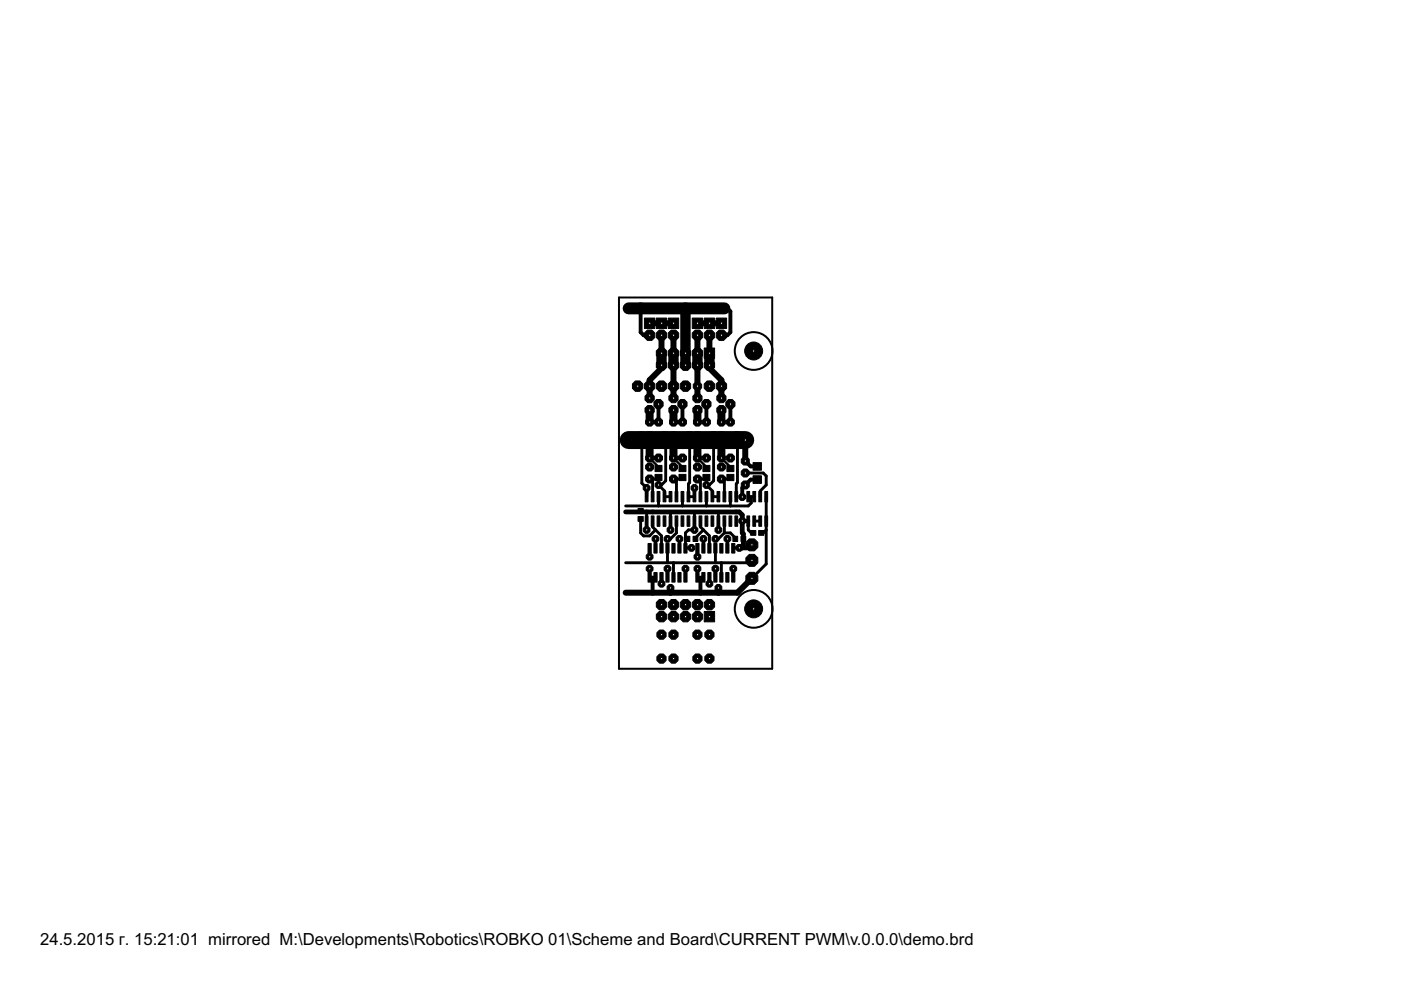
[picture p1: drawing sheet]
<svg xmlns="http://www.w3.org/2000/svg" width="297mm" height="210mm" viewBox="0 0 297 210" stroke-linecap="round" stroke-linejoin="round" font-family="sans-serif">
<defs><g id="words">
<text font-size="4" x="8.5" y="200.4">24.5.2015 г. 15:21:01 mirrored M:\Developments\Robotics\ROBKO 01\Scheme and Board\CURRENT PWM\v.0.0.0\demo.brd</text>
</g></defs>
<g fill="#000" stroke="#000" stroke-width=".21">
<path d="M149.3 73.8h2.2v2.2h-2.2zM138.9 98.7h1.5v1.3h-1.5zM144 98.7h1.4v1.3h-1.4zM149 98.7h1.5v1.3h-1.5zM154.1 98.7h1.5v1.3h-1.5zM159.7 98.1h1.7v1.6h-1.7zM135.3 109.5h1.1v1h-1.1zM135.3 107.8h1.1v1h-1.1zM136.8 104.2h.6v2.2h-.6zM136.8 109.4h.6v2.2h-.6zM137.4 115.2h.7v2.1h-.7zM138.1 104.2h.6v2.2h-.6z"/>
<path d="M138.1 109.4h.6v2.2h-.6zM138.6 115.2h.7v2.1h-.7zM139.3 104.2h.6v2.2h-.6zM139.3 109.4h.6v2.2h-.6zM138.9 100.6h1.5v1.3h-1.5zM139.9 115.2h.7v2.1h-.7zM140.6 104.2h.6v2.2h-.6zM140.6 109.4h.6v2.2h-.6zM141.2 115.2h.7v2.1h-.7zM141.9 104.2h.6v2.2h-.6zM141.9 109.4h.6v2.2h-.6zM142.5 115.2h.6v2.1h-.6z"/>
<path d="M143.1 104.2h.6v2.2h-.6zM143.1 109.4h.6v2.2h-.6zM143.7 115.2h.7v2.1h-.7zM144.4 104.2h.6v2.2h-.6zM144.4 109.4h.6v2.2h-.6zM144 100.6h1.4v1.3h-1.4zM145 115.2h.7v2.1h-.7zM145.7 104.2h.6v2.2h-.6zM145.7 109.4h.6v2.2h-.6zM145.2 113.7h1.1v1.1h-1.1zM146.9 104.2h.6v2.2h-.6zM146.9 109.4h.6v2.2h-.6z"/>
<path d="M146.9 113.7h1.1v1.1h-1.1zM147.5 115.2h.7v2.1h-.7zM148.2 104.2h.6v2.2h-.6zM148.2 109.4h.6v2.2h-.6zM148.8 115.2h.7v2.1h-.7zM149.5 104.2h.6v2.2h-.6zM149.5 109.4h.6v2.2h-.6zM149 100.6h1.5v1.3h-1.5zM150.1 115.2h.6v2.1h-.6zM150.7 104.2h.6v2.2h-.6zM150.7 109.4h.6v2.2h-.6zM151.3 115.2h.7v2.1h-.7z"/>
<path d="M152 104.2h.6v2.2h-.6zM152 109.4h.6v2.2h-.6zM152.6 115.2h.7v2.1h-.7zM153.3 104.2h.6v2.2h-.6zM153.3 109.4h.6v2.2h-.6zM153.9 115.2h.7v2.1h-.7zM154.6 104.2h.6v2.2h-.6zM154.6 109.4h.6v2.2h-.6zM154.1 100.6h1.5v1.3h-1.5zM155.1 115.2h.7v2.1h-.7zM155.8 104.2h.6v2.2h-.6zM155.8 109.4h.6v2.2h-.6z"/>
<path d="M155.4 113.7h1v1.1h-1zM157.1 113.7h1v1.1h-1zM158.3 104.2h.6v2.2h-.6zM158.3 109.4h.6v2.2h-.6zM159.6 104.2h.6v2.2h-.6zM159.6 109.4h.6v2.2h-.6zM159.2 112.5h1.1v1h-1.1zM159.7 100.9h1.7v1.6h-1.7zM160.9 104.2h.6v2.2h-.6zM160.9 109.4h.6v2.2h-.6zM160.8 112.5h1.1v1h-1.1zM162.2 104.2h.6v2.2h-.6z"/>
<path d="M162.2 109.4h.6v2.2h-.6zM137.4 121.4h.7v2h-.7zM138.6 121.4h.7v2h-.7zM139.9 121.4h.7v2h-.7zM141.2 121.4h.7v2h-.7zM142.5 121.4h.6v2h-.6zM143.7 121.4h.7v2h-.7zM145 121.4h.7v2h-.7zM147.5 121.4h.7v2h-.7zM148.8 121.4h.7v2h-.7zM150.1 121.4h.6v2h-.6zM151.3 121.4h.7v2h-.7z"/>
<path d="M152.6 121.4h.7v2h-.7zM153.9 121.4h.7v2h-.7zM155.1 121.4h.7v2h-.7z"/>
</g>
<path d="M140.3 74.9v2.5zM142.8 74.9v2.5zM145.3 74.9v2.5zM145.3 65.4v9.5zM147.9 74.9v2.5zM150.4 74.9v2.5z" fill="#000" stroke="#000" stroke-width="2.2"/>
<g fill="#000" stroke="#000" stroke-width="1.3">
<path d="M140.3 77.4v.7zM140.3 71.1v3.8zM137.7 68.5h2.6zM142.8 71.1v3.8zM140.3 68.5h2.5zM147.9 71.1v3.8zM150.4 77.4v.7zM150.4 71.1v3.8zM147.9 68.5h2.5zM150.4 68.5h2.6zM137.7 81.9v2.5zM137.7 80.6v1.3z"/>
<path d="M140.3 78.1l-2.6 2.5zM142.8 81.9v2.5zM142.8 77.4v4.5zM147.9 81.9v2.5zM147.9 77.4v4.5zM153 80.6v1.3zM150.4 78.1l2.6 2.5zM153 81.9v2.5zM158 93.3v4.4zM132.7 125.7h5.7zM142.2 124.7v1zM138.4 125.7h3.8z"/>
<path d="M142.2 125.7h6.3zM152.3 124.7v1zM148.5 125.7h3.8zM152.3 125.7h4.1zM159.4 122.6l-3 3.1z"/>
</g>
<path d="M137.7 87v2.5zM137.7 93.3v3.8zM142.8 87v2.5zM142.8 93.3v3.8zM147.9 87v2.5zM147.9 93.3v3.8zM153 87v2.5zM153 93.3v3.8z" fill="#000" stroke="#000" stroke-width="1.7"/>
<g fill="#000" stroke="#000" stroke-width=".61">
<path d="M136.1 93.3v9.1zM137.7 93.3l-.6 1.3zM139.6 99v.3zM140.9 93.7l.2 .2zM140.9 93.3v.4zM141.1 93.9v8zM144.7 99v.3zM146.1 93.3l.1 .1zM146.2 93.4v8.9zM149.8 99v.3zM151.3 93.3v8.6zM154.9 99v.3z"/>
<path d="M156.2 93.3l.2 .1zM156.4 93.4v8.9zM135.8 110v3zM136.1 102.4l1 1.1zM135.8 108.3h.4zM135.8 113l.7 .6zM137.1 108.8v1.7zM137.1 110.5v1.9zM136.2 108.3l.9 .2zM137.1 108.5v.3zM137.1 103.5v1.8zM137.1 103.5v1.9z"/>
<path d="M136.5 113.6h1.2zM137.7 116.2v1.8zM138.4 108.5h3.8zM138.4 110.5v1.2zM138.4 101.6v3.7zM137.7 101.6h.7zM139 114.3v1.9zM138.4 111.7l.6 .7zM139 112.4l-1.3 1.2zM138.4 101.6h.9zM132.7 107.3h6.9zM139.6 105.3v2z"/>
<path d="M139.6 101.2l-.3 .4zM139.6 102.8l1.3 1.3zM140.3 113.6v2.6zM139 112.4l1.3 1.2zM139.6 102.8h.7zM140.9 105.3h1.3zM140.9 104.1v1.2zM140.3 102.8l.8-.9zM141.5 116.2v3.1zM132.7 119.3h8.8zM141.5 114.3h.7zM142.2 108.5h5z"/>
<path d="M142.2 108.5v2zM142.2 110.5v1.9zM142.2 114.3l1.2-1.3zM141.5 119.3h1.3zM142.8 119.3v3.1zM143.4 110.5v2.5zM143.4 101.6v3.7zM142.8 101.6h.6zM144.1 114.3v1.9zM143.4 101.6h1zM139.6 107.3h5.1zM144.7 105.3v2z"/>
<path d="M144.7 101.2l-.3 .4zM145.3 114.3v1.9zM145.3 113v1.3zM145.3 114.3h.5zM145.3 116.2h.1zM145.4 116.2h1.2zM146 112.4l-.7 .6zM146 105.3h1.2zM146 102.6v2.7zM146 102.6l.2-.3zM146 112.4h1.2zM147.2 110.5v1.9z"/>
<path d="M147.2 108.5v2zM147.2 103.5v1.8zM147.4 114v.3zM147.9 116.2v1.8zM148.5 110.5v1.2zM148.5 101.6v3.7zM147.9 101.6h.6zM149.1 114.3v1.9zM148.5 111.7l.6 .7zM147.4 114l1.7-1.6zM148.5 101.6h1zM144.7 107.3h5.1z"/>
<path d="M149.8 105.3v2zM149.8 101.2l-.3 .4zM149.8 102.8l1.2 1.3zM150.4 113.6v2.6zM149.1 112.4l1.3 1.2zM149.8 102.8h.6zM151 105.3h1.3zM151 104.1v1.2zM150.4 102.8l.9-.9zM151.7 116.2v3.1zM142.8 119.3h8.9zM151.7 114.3h.6z"/>
<path d="M152.3 114.3l1.3-1.3zM147.2 108.5h5.1zM152.3 108.5v2zM152.3 110.5v1.9zM153 119.3v3.1zM151.7 119.3h1.3zM153.6 110.5v2.5zM153.6 113h1.3zM153.6 101.6v3.7zM153 101.6h.6zM154.2 114.3v1.9zM153.6 101.6h.9z"/>
<path d="M154.9 105.3v2zM149.8 107.3h5.1zM154.9 113l1 1zM154.5 101.6l.4-.4zM155.5 116.2h.1zM155.9 114v.3zM152.3 108.5h3.8zM156.1 102.6v2.7zM156.4 102.3l-.3 .3zM155.6 116.2h1.1zM158.6 105.3h1.3zM154.9 107.3h3.7z"/>
<path d="M158.6 112.4l.7 .6zM158.6 110.5v1.9zM153 119.3h5.9zM159.3 106.6l-.7 .7zM159.3 105.4v1.2zM158.6 105.3l.7 .1zM159.3 113h.4zM159.4 118.8l-.5 .5zM159.9 110.5h1.3zM161.2 104.1v1.2zM161.2 104.1l1.3-1.3zM158 100.3h3.8z"/>
<path d="M161.4 113h.4zM162.5 100.9v1.9zM161.8 100.3l.7 .6zM162.5 105.3v5.2zM162.5 112.4l-.7 .6zM162.5 110.5v1.9zM162.5 112.4v7.2zM137.7 122.4h1.3zM137.7 120.6v1.8zM137.7 122.4h.6zM138.3 122.4l.1 .1zM140.3 122.4v1.4z"/>
<path d="M141.5 120.6v1.8zM145.3 120.6v1.8zM147.9 120.6v1.8zM148.5 122.5l.1-.1zM148.6 122.4h.5zM147.9 122.4h1.2zM150.4 122.4v1.4zM151.7 120.6v1.8zM155.5 120.6v1.8zM159.4 122.6l3.1-3z"/>
</g>
<g fill="#000" stroke="#000" stroke-width=".83">
<path d="M135.8 70.4l.7 .7zM135.8 65.4v5zM136.5 71.1h1.2zM145.3 65.4h8.9zM153 71.1h1.2zM154.2 71.1l.7-.7zM154.2 65.4l.7 .6zM154.9 66v4.4zM135.8 93.3v.6zM139.6 85.7v3.8zM144.7 85.7v3.8zM149.8 85.7v3.8z"/>
<path d="M154.9 85.7v3.8zM158 97.7l1.2 1.2zM159.2 98.9h1.3zM157.4 110.4h1.2zM157.4 103.5l.6-.7zM157.4 103.5v1.9zM158 102.8l1.2-1.1zM159.2 101.7h1.3zM138.4 122.5v3.2zM148.5 122.5v3.2z"/>
</g>
<g fill="#000" stroke="#000" stroke-width="1">
<path d="M132.7 108.5h4.4zM137.1 108.5h1.3zM138.4 108.5h17.7zM156.1 108.5h.6zM156.7 116.2h.7zM156.7 108.5l.7 .7zM157.4 116.2h1.4zM157.4 116.2l.2-.3zM157.4 110.4v2.6zM157.4 109.2v1.2zM157.6 113.2v1.1zM157.4 113l.2 .2z"/>
<path d="M157.6 114.3v1.6zM159.4 115.5l-.6 .7z"/>
</g>
<path d="M133.3 65.4h2.5zM135.8 65.4h9.5zM145.3 65.4h8.3zM135.8 93.3h.3z" fill="#000" stroke="#000" stroke-width="2.5"/>
<path d="M133.3 93.3h2.5zM136.1 93.3h1.6zM137.7 93.3h3.2zM140.9 93.3h1.9zM142.8 93.3h3.3zM146.1 93.3h1.8zM147.9 93.3h3.4zM151.3 93.3h1.7zM153 93.3h3.2zM156.2 93.3h1.8z" fill="#000" stroke="#000" stroke-width="3.8"/>
<path d="M137.7 97.1l1.9 1.9zM142.8 97.1l1.9 1.9zM147.9 97.1l1.9 1.9zM153 97.1l1.9 1.9z" fill="#000" stroke="#000" stroke-width=".51"/>
<circle cx="150.4" cy="74.9" r=".25" fill="#fff" stroke="#000" stroke-width=".21"/>
<circle cx="150.4" cy="77.4" r="1.2" fill="#000" stroke="#000" stroke-width=".21"/>
<circle cx="150.4" cy="77.4" r=".25" fill="#fff" stroke="#000" stroke-width=".21"/>
<circle cx="147.9" cy="74.9" r="1.2" fill="#000" stroke="#000" stroke-width=".21"/>
<circle cx="147.9" cy="74.9" r=".25" fill="#fff" stroke="#000" stroke-width=".21"/>
<circle cx="147.9" cy="77.4" r="1.2" fill="#000" stroke="#000" stroke-width=".21"/>
<circle cx="147.9" cy="77.4" r=".25" fill="#fff" stroke="#000" stroke-width=".21"/>
<circle cx="145.3" cy="74.9" r="1.2" fill="#000" stroke="#000" stroke-width=".21"/>
<circle cx="145.4" cy="74.9" r=".25" fill="#fff" stroke="#000" stroke-width=".21"/>
<circle cx="145.3" cy="77.4" r="1.2" fill="#000" stroke="#000" stroke-width=".21"/>
<circle cx="145.4" cy="77.4" r=".25" fill="#fff" stroke="#000" stroke-width=".21"/>
<circle cx="142.8" cy="74.9" r="1.2" fill="#000" stroke="#000" stroke-width=".21"/>
<circle cx="142.8" cy="74.9" r=".25" fill="#fff" stroke="#000" stroke-width=".21"/>
<circle cx="142.8" cy="77.4" r="1.2" fill="#000" stroke="#000" stroke-width=".21"/>
<circle cx="142.8" cy="77.4" r=".25" fill="#fff" stroke="#000" stroke-width=".21"/>
<circle cx="140.3" cy="74.9" r="1.2" fill="#000" stroke="#000" stroke-width=".21"/>
<circle cx="140.3" cy="74.9" r=".25" fill="#fff" stroke="#000" stroke-width=".21"/>
<circle cx="140.3" cy="77.4" r="1.2" fill="#000" stroke="#000" stroke-width=".21"/>
<circle cx="140.3" cy="77.4" r=".25" fill="#fff" stroke="#000" stroke-width=".21"/>
<path d="M149.3 129.6h2.2v2.2h-2.2z" fill="#000" stroke="#000" stroke-width=".21"/>
<circle cx="150.4" cy="130.7" r=".25" fill="#fff" stroke="#000" stroke-width=".21"/>
<circle cx="150.4" cy="128.2" r="1.2" fill="#000" stroke="#000" stroke-width=".21"/>
<circle cx="150.4" cy="128.2" r=".25" fill="#fff" stroke="#000" stroke-width=".21"/>
<circle cx="147.9" cy="130.7" r="1.2" fill="#000" stroke="#000" stroke-width=".21"/>
<circle cx="147.9" cy="130.7" r=".25" fill="#fff" stroke="#000" stroke-width=".21"/>
<circle cx="147.9" cy="128.2" r="1.2" fill="#000" stroke="#000" stroke-width=".21"/>
<circle cx="147.9" cy="128.2" r=".25" fill="#fff" stroke="#000" stroke-width=".21"/>
<circle cx="145.3" cy="130.7" r="1.2" fill="#000" stroke="#000" stroke-width=".21"/>
<circle cx="145.4" cy="130.7" r=".25" fill="#fff" stroke="#000" stroke-width=".21"/>
<circle cx="145.3" cy="128.2" r="1.2" fill="#000" stroke="#000" stroke-width=".21"/>
<circle cx="145.4" cy="128.2" r=".25" fill="#fff" stroke="#000" stroke-width=".21"/>
<circle cx="142.8" cy="130.7" r="1.2" fill="#000" stroke="#000" stroke-width=".21"/>
<circle cx="142.8" cy="130.7" r=".25" fill="#fff" stroke="#000" stroke-width=".21"/>
<circle cx="142.8" cy="128.2" r="1.2" fill="#000" stroke="#000" stroke-width=".21"/>
<circle cx="142.8" cy="128.2" r=".25" fill="#fff" stroke="#000" stroke-width=".21"/>
<circle cx="140.3" cy="130.7" r="1.2" fill="#000" stroke="#000" stroke-width=".21"/>
<circle cx="140.3" cy="130.7" r=".25" fill="#fff" stroke="#000" stroke-width=".21"/>
<circle cx="140.3" cy="128.2" r="1.2" fill="#000" stroke="#000" stroke-width=".21"/>
<circle cx="140.3" cy="128.2" r=".25" fill="#fff" stroke="#000" stroke-width=".21"/>
<circle cx="153" cy="87" r=".71" fill="#000" stroke="#000" stroke-width=".21"/>
<circle cx="153" cy="87" r=".4" fill="#fff" stroke="#000" stroke-width=".21"/>
<circle cx="154.9" cy="85.7" r=".71" fill="#000" stroke="#000" stroke-width=".21"/>
<circle cx="154.9" cy="85.7" r=".4" fill="#fff" stroke="#000" stroke-width=".21"/>
<circle cx="153" cy="84.4" r=".71" fill="#000" stroke="#000" stroke-width=".21"/>
<circle cx="153" cy="84.4" r=".4" fill="#fff" stroke="#000" stroke-width=".21"/>
<circle cx="147.9" cy="87" r=".71" fill="#000" stroke="#000" stroke-width=".21"/>
<circle cx="147.9" cy="87" r=".4" fill="#fff" stroke="#000" stroke-width=".21"/>
<circle cx="149.8" cy="85.7" r=".71" fill="#000" stroke="#000" stroke-width=".21"/>
<circle cx="149.8" cy="85.7" r=".4" fill="#fff" stroke="#000" stroke-width=".21"/>
<circle cx="147.9" cy="84.4" r=".71" fill="#000" stroke="#000" stroke-width=".21"/>
<circle cx="147.9" cy="84.4" r=".4" fill="#fff" stroke="#000" stroke-width=".21"/>
<circle cx="142.8" cy="87" r=".71" fill="#000" stroke="#000" stroke-width=".21"/>
<circle cx="142.8" cy="87" r=".4" fill="#fff" stroke="#000" stroke-width=".21"/>
<circle cx="144.7" cy="85.7" r=".71" fill="#000" stroke="#000" stroke-width=".21"/>
<circle cx="144.7" cy="85.7" r=".4" fill="#fff" stroke="#000" stroke-width=".21"/>
<circle cx="142.8" cy="84.4" r=".71" fill="#000" stroke="#000" stroke-width=".21"/>
<circle cx="142.8" cy="84.4" r=".4" fill="#fff" stroke="#000" stroke-width=".21"/>
<circle cx="137.7" cy="87" r=".71" fill="#000" stroke="#000" stroke-width=".21"/>
<circle cx="137.8" cy="87" r=".4" fill="#fff" stroke="#000" stroke-width=".21"/>
<circle cx="139.6" cy="85.7" r=".71" fill="#000" stroke="#000" stroke-width=".21"/>
<circle cx="139.6" cy="85.7" r=".4" fill="#fff" stroke="#000" stroke-width=".21"/>
<circle cx="137.7" cy="84.4" r=".71" fill="#000" stroke="#000" stroke-width=".21"/>
<circle cx="137.8" cy="84.4" r=".4" fill="#fff" stroke="#000" stroke-width=".21"/>
<circle cx="153" cy="97.1" r=".71" fill="#000" stroke="#000" stroke-width=".21"/>
<circle cx="153" cy="97.1" r=".4" fill="#fff" stroke="#000" stroke-width=".21"/>
<circle cx="153" cy="89.5" r=".71" fill="#000" stroke="#000" stroke-width=".21"/>
<circle cx="153" cy="89.5" r=".4" fill="#fff" stroke="#000" stroke-width=".21"/>
<circle cx="147.9" cy="97.1" r=".71" fill="#000" stroke="#000" stroke-width=".21"/>
<circle cx="147.9" cy="97.1" r=".4" fill="#fff" stroke="#000" stroke-width=".21"/>
<circle cx="147.9" cy="89.5" r=".71" fill="#000" stroke="#000" stroke-width=".21"/>
<circle cx="147.9" cy="89.5" r=".4" fill="#fff" stroke="#000" stroke-width=".21"/>
<circle cx="142.8" cy="97.1" r=".71" fill="#000" stroke="#000" stroke-width=".21"/>
<circle cx="142.8" cy="97.1" r=".4" fill="#fff" stroke="#000" stroke-width=".21"/>
<circle cx="142.8" cy="89.5" r=".71" fill="#000" stroke="#000" stroke-width=".21"/>
<circle cx="142.8" cy="89.5" r=".4" fill="#fff" stroke="#000" stroke-width=".21"/>
<circle cx="137.7" cy="97.1" r=".71" fill="#000" stroke="#000" stroke-width=".21"/>
<circle cx="137.8" cy="97.1" r=".4" fill="#fff" stroke="#000" stroke-width=".21"/>
<circle cx="137.7" cy="89.5" r=".71" fill="#000" stroke="#000" stroke-width=".21"/>
<circle cx="137.8" cy="89.5" r=".4" fill="#fff" stroke="#000" stroke-width=".21"/>
<circle cx="154.9" cy="89.5" r=".71" fill="#000" stroke="#000" stroke-width=".21"/>
<circle cx="154.9" cy="89.5" r=".4" fill="#fff" stroke="#000" stroke-width=".21"/>
<circle cx="154.9" cy="97.1" r=".71" fill="#000" stroke="#000" stroke-width=".21"/>
<circle cx="154.9" cy="97.1" r=".4" fill="#fff" stroke="#000" stroke-width=".21"/>
<circle cx="149.8" cy="89.5" r=".71" fill="#000" stroke="#000" stroke-width=".21"/>
<circle cx="149.8" cy="89.5" r=".4" fill="#fff" stroke="#000" stroke-width=".21"/>
<circle cx="149.8" cy="97.1" r=".71" fill="#000" stroke="#000" stroke-width=".21"/>
<circle cx="149.8" cy="97.1" r=".4" fill="#fff" stroke="#000" stroke-width=".21"/>
<circle cx="139.6" cy="89.5" r=".71" fill="#000" stroke="#000" stroke-width=".21"/>
<circle cx="139.6" cy="89.5" r=".4" fill="#fff" stroke="#000" stroke-width=".21"/>
<circle cx="139.6" cy="97.1" r=".71" fill="#000" stroke="#000" stroke-width=".21"/>
<circle cx="139.6" cy="97.1" r=".4" fill="#fff" stroke="#000" stroke-width=".21"/>
<circle cx="144.7" cy="89.5" r=".71" fill="#000" stroke="#000" stroke-width=".21"/>
<circle cx="144.7" cy="89.5" r=".4" fill="#fff" stroke="#000" stroke-width=".21"/>
<circle cx="144.7" cy="97.1" r=".71" fill="#000" stroke="#000" stroke-width=".21"/>
<circle cx="144.7" cy="97.1" r=".4" fill="#fff" stroke="#000" stroke-width=".21"/>
<circle cx="153" cy="101.6" r=".71" fill="#000" stroke="#000" stroke-width=".21"/>
<circle cx="153" cy="101.6" r=".4" fill="#fff" stroke="#000" stroke-width=".21"/>
<circle cx="153" cy="99" r=".71" fill="#000" stroke="#000" stroke-width=".21"/>
<circle cx="153" cy="99" r=".4" fill="#fff" stroke="#000" stroke-width=".21"/>
<circle cx="147.9" cy="101.6" r=".71" fill="#000" stroke="#000" stroke-width=".21"/>
<circle cx="147.9" cy="101.6" r=".4" fill="#fff" stroke="#000" stroke-width=".21"/>
<circle cx="147.9" cy="99" r=".71" fill="#000" stroke="#000" stroke-width=".21"/>
<circle cx="147.9" cy="99" r=".4" fill="#fff" stroke="#000" stroke-width=".21"/>
<circle cx="142.8" cy="101.6" r=".71" fill="#000" stroke="#000" stroke-width=".21"/>
<circle cx="142.8" cy="101.6" r=".4" fill="#fff" stroke="#000" stroke-width=".21"/>
<circle cx="142.8" cy="99" r=".71" fill="#000" stroke="#000" stroke-width=".21"/>
<circle cx="142.8" cy="99" r=".4" fill="#fff" stroke="#000" stroke-width=".21"/>
<circle cx="137.7" cy="101.6" r=".71" fill="#000" stroke="#000" stroke-width=".21"/>
<circle cx="137.8" cy="101.6" r=".4" fill="#fff" stroke="#000" stroke-width=".21"/>
<circle cx="137.7" cy="99" r=".71" fill="#000" stroke="#000" stroke-width=".21"/>
<circle cx="137.8" cy="99" r=".4" fill="#fff" stroke="#000" stroke-width=".21"/>
<circle cx="150.4" cy="81.9" r=".71" fill="#000" stroke="#000" stroke-width=".21"/>
<circle cx="150.4" cy="81.9" r=".4" fill="#fff" stroke="#000" stroke-width=".21"/>
<circle cx="153" cy="81.9" r=".71" fill="#000" stroke="#000" stroke-width=".21"/>
<circle cx="153" cy="81.9" r=".4" fill="#fff" stroke="#000" stroke-width=".21"/>
<circle cx="145.3" cy="81.9" r=".71" fill="#000" stroke="#000" stroke-width=".21"/>
<circle cx="145.4" cy="81.9" r=".4" fill="#fff" stroke="#000" stroke-width=".21"/>
<circle cx="147.9" cy="81.9" r=".71" fill="#000" stroke="#000" stroke-width=".21"/>
<circle cx="147.9" cy="81.9" r=".4" fill="#fff" stroke="#000" stroke-width=".21"/>
<circle cx="140.3" cy="81.9" r=".71" fill="#000" stroke="#000" stroke-width=".21"/>
<circle cx="140.3" cy="81.9" r=".4" fill="#fff" stroke="#000" stroke-width=".21"/>
<circle cx="142.8" cy="81.9" r=".71" fill="#000" stroke="#000" stroke-width=".21"/>
<circle cx="142.8" cy="81.9" r=".4" fill="#fff" stroke="#000" stroke-width=".21"/>
<circle cx="135.2" cy="81.9" r=".71" fill="#000" stroke="#000" stroke-width=".21"/>
<circle cx="135.2" cy="81.9" r=".4" fill="#fff" stroke="#000" stroke-width=".21"/>
<circle cx="137.7" cy="81.9" r=".71" fill="#000" stroke="#000" stroke-width=".21"/>
<circle cx="137.8" cy="81.9" r=".4" fill="#fff" stroke="#000" stroke-width=".21"/>
<circle cx="157.4" cy="105.4" r=".71" fill="#000" stroke="#000" stroke-width=".21"/>
<circle cx="157.4" cy="105.4" r=".4" fill="#fff" stroke="#000" stroke-width=".21"/>
<circle cx="157.4" cy="110.4" r=".71" fill="#000" stroke="#000" stroke-width=".21"/>
<circle cx="157.4" cy="110.4" r=".4" fill="#fff" stroke="#000" stroke-width=".21"/>
<circle cx="158" cy="97.7" r=".55" fill="#000" stroke="#000" stroke-width=".21"/>
<circle cx="158" cy="97.7" r=".3" fill="#fff" stroke="#000" stroke-width=".21"/>
<circle cx="158" cy="100.3" r=".55" fill="#000" stroke="#000" stroke-width=".21"/>
<circle cx="158" cy="100.3" r=".3" fill="#fff" stroke="#000" stroke-width=".21"/>
<circle cx="158" cy="102.8" r=".55" fill="#000" stroke="#000" stroke-width=".21"/>
<circle cx="158" cy="102.8" r=".3" fill="#fff" stroke="#000" stroke-width=".21"/>
<circle cx="150.4" cy="71.1" r=".71" fill="#000" stroke="#000" stroke-width=".21"/>
<circle cx="150.4" cy="71.1" r=".4" fill="#fff" stroke="#000" stroke-width=".21"/>
<circle cx="150.4" cy="68.5" r=".71" fill="#000" stroke="#000" stroke-width=".21"/>
<circle cx="150.4" cy="68.5" r=".4" fill="#fff" stroke="#000" stroke-width=".21"/>
<circle cx="147.9" cy="71.1" r=".71" fill="#000" stroke="#000" stroke-width=".21"/>
<circle cx="147.9" cy="71.1" r=".4" fill="#fff" stroke="#000" stroke-width=".21"/>
<circle cx="147.9" cy="68.5" r=".71" fill="#000" stroke="#000" stroke-width=".21"/>
<circle cx="147.9" cy="68.5" r=".4" fill="#fff" stroke="#000" stroke-width=".21"/>
<circle cx="142.8" cy="71.1" r=".71" fill="#000" stroke="#000" stroke-width=".21"/>
<circle cx="142.8" cy="71.1" r=".4" fill="#fff" stroke="#000" stroke-width=".21"/>
<circle cx="142.8" cy="68.5" r=".71" fill="#000" stroke="#000" stroke-width=".21"/>
<circle cx="142.8" cy="68.5" r=".4" fill="#fff" stroke="#000" stroke-width=".21"/>
<circle cx="140.3" cy="71.1" r=".71" fill="#000" stroke="#000" stroke-width=".21"/>
<circle cx="140.3" cy="71.1" r=".4" fill="#fff" stroke="#000" stroke-width=".21"/>
<circle cx="140.3" cy="68.5" r=".71" fill="#000" stroke="#000" stroke-width=".21"/>
<circle cx="140.3" cy="68.5" r=".4" fill="#fff" stroke="#000" stroke-width=".21"/>
<circle cx="159.4" cy="122.6" r=".78" fill="#000" stroke="#000" stroke-width=".21"/>
<circle cx="159.4" cy="122.6" r=".47" fill="#fff" stroke="#000" stroke-width=".21"/>
<circle cx="159.4" cy="118.8" r=".78" fill="#000" stroke="#000" stroke-width=".21"/>
<circle cx="159.4" cy="118.8" r=".47" fill="#fff" stroke="#000" stroke-width=".21"/>
<circle cx="150.4" cy="139.6" r=".71" fill="#000" stroke="#000" stroke-width=".21"/>
<circle cx="150.4" cy="139.6" r=".4" fill="#fff" stroke="#000" stroke-width=".21"/>
<circle cx="150.4" cy="134.6" r=".71" fill="#000" stroke="#000" stroke-width=".21"/>
<circle cx="150.4" cy="134.6" r=".4" fill="#fff" stroke="#000" stroke-width=".21"/>
<circle cx="147.9" cy="139.6" r=".71" fill="#000" stroke="#000" stroke-width=".21"/>
<circle cx="147.9" cy="139.6" r=".4" fill="#fff" stroke="#000" stroke-width=".21"/>
<circle cx="147.9" cy="134.6" r=".71" fill="#000" stroke="#000" stroke-width=".21"/>
<circle cx="147.9" cy="134.6" r=".4" fill="#fff" stroke="#000" stroke-width=".21"/>
<circle cx="142.8" cy="139.6" r=".71" fill="#000" stroke="#000" stroke-width=".21"/>
<circle cx="142.8" cy="139.6" r=".4" fill="#fff" stroke="#000" stroke-width=".21"/>
<circle cx="142.8" cy="134.6" r=".71" fill="#000" stroke="#000" stroke-width=".21"/>
<circle cx="142.8" cy="134.6" r=".4" fill="#fff" stroke="#000" stroke-width=".21"/>
<circle cx="140.3" cy="139.6" r=".71" fill="#000" stroke="#000" stroke-width=".21"/>
<circle cx="140.3" cy="139.6" r=".4" fill="#fff" stroke="#000" stroke-width=".21"/>
<circle cx="140.3" cy="134.6" r=".71" fill="#000" stroke="#000" stroke-width=".21"/>
<circle cx="140.3" cy="134.6" r=".4" fill="#fff" stroke="#000" stroke-width=".21"/>
<circle cx="153" cy="71.1" r=".71" fill="#000" stroke="#000" stroke-width=".21"/>
<circle cx="153" cy="71.1" r=".4" fill="#fff" stroke="#000" stroke-width=".21"/>
<circle cx="153" cy="68.5" r=".71" fill="#000" stroke="#000" stroke-width=".21"/>
<circle cx="153" cy="68.5" r=".4" fill="#fff" stroke="#000" stroke-width=".21"/>
<circle cx="137.7" cy="71.1" r=".71" fill="#000" stroke="#000" stroke-width=".21"/>
<circle cx="137.8" cy="71.1" r=".4" fill="#fff" stroke="#000" stroke-width=".21"/>
<circle cx="137.7" cy="68.5" r=".71" fill="#000" stroke="#000" stroke-width=".21"/>
<circle cx="137.8" cy="68.5" r=".4" fill="#fff" stroke="#000" stroke-width=".21"/>
<circle cx="159.8" cy="74.4" r="1.91" fill="#000" stroke="#000" stroke-width=".21"/>
<circle cx="159.8" cy="74.4" r=".25" fill="#fff" stroke="#000" stroke-width=".21"/>
<circle cx="159.8" cy="129.1" r="1.91" fill="#000" stroke="#000" stroke-width=".21"/>
<circle cx="159.8" cy="129.1" r=".25" fill="#fff" stroke="#000" stroke-width=".21"/>
<circle cx="153" cy="84.4" r="1.05" fill="#000" stroke="#000" stroke-width=".21"/>
<circle cx="153" cy="84.4" r=".25" fill="#fff" stroke="#000" stroke-width=".21"/>
<circle cx="153" cy="81.9" r="1.2" fill="#000" stroke="#000" stroke-width=".21"/>
<circle cx="153" cy="81.9" r=".25" fill="#fff" stroke="#000" stroke-width=".21"/>
<circle cx="150.4" cy="71.1" r="1.2" fill="#000" stroke="#000" stroke-width=".21"/>
<circle cx="150.4" cy="71.1" r=".25" fill="#fff" stroke="#000" stroke-width=".21"/>
<circle cx="147.9" cy="84.4" r="1.05" fill="#000" stroke="#000" stroke-width=".21"/>
<circle cx="147.9" cy="84.4" r=".25" fill="#fff" stroke="#000" stroke-width=".21"/>
<circle cx="147.9" cy="81.9" r=".96" fill="#000" stroke="#000" stroke-width=".21"/>
<circle cx="147.9" cy="81.9" r=".25" fill="#fff" stroke="#000" stroke-width=".21"/>
<circle cx="147.9" cy="71.1" r="1.2" fill="#000" stroke="#000" stroke-width=".21"/>
<circle cx="147.9" cy="71.1" r=".25" fill="#fff" stroke="#000" stroke-width=".21"/>
<circle cx="142.8" cy="84.4" r="1.05" fill="#000" stroke="#000" stroke-width=".21"/>
<circle cx="142.8" cy="84.4" r=".25" fill="#fff" stroke="#000" stroke-width=".21"/>
<circle cx="142.8" cy="81.9" r="1.2" fill="#000" stroke="#000" stroke-width=".21"/>
<circle cx="142.8" cy="81.9" r=".25" fill="#fff" stroke="#000" stroke-width=".21"/>
<circle cx="142.8" cy="71.1" r="1.2" fill="#000" stroke="#000" stroke-width=".21"/>
<circle cx="142.8" cy="71.1" r=".25" fill="#fff" stroke="#000" stroke-width=".21"/>
<circle cx="137.7" cy="84.4" r="1.05" fill="#000" stroke="#000" stroke-width=".21"/>
<circle cx="137.8" cy="84.4" r=".25" fill="#fff" stroke="#000" stroke-width=".21"/>
<circle cx="137.7" cy="81.9" r="1.2" fill="#000" stroke="#000" stroke-width=".21"/>
<circle cx="137.8" cy="81.9" r=".25" fill="#fff" stroke="#000" stroke-width=".21"/>
<circle cx="140.3" cy="71.1" r="1.2" fill="#000" stroke="#000" stroke-width=".21"/>
<circle cx="140.3" cy="71.1" r=".25" fill="#fff" stroke="#000" stroke-width=".21"/>
<circle cx="153" cy="87" r="1.05" fill="#000" stroke="#000" stroke-width=".21"/>
<circle cx="153" cy="87" r=".25" fill="#fff" stroke="#000" stroke-width=".21"/>
<circle cx="153" cy="89.5" r=".92" fill="#000" stroke="#000" stroke-width=".21"/>
<circle cx="153" cy="89.5" r=".25" fill="#fff" stroke="#000" stroke-width=".21"/>
<circle cx="153" cy="99" r=".92" fill="#000" stroke="#000" stroke-width=".21"/>
<circle cx="153" cy="99" r=".25" fill="#fff" stroke="#000" stroke-width=".21"/>
<circle cx="147.9" cy="87" r="1.05" fill="#000" stroke="#000" stroke-width=".21"/>
<circle cx="147.9" cy="87" r=".25" fill="#fff" stroke="#000" stroke-width=".21"/>
<circle cx="147.9" cy="89.5" r=".92" fill="#000" stroke="#000" stroke-width=".21"/>
<circle cx="147.9" cy="89.5" r=".25" fill="#fff" stroke="#000" stroke-width=".21"/>
<circle cx="147.9" cy="99" r=".92" fill="#000" stroke="#000" stroke-width=".21"/>
<circle cx="147.9" cy="99" r=".25" fill="#fff" stroke="#000" stroke-width=".21"/>
<circle cx="142.8" cy="87" r="1.05" fill="#000" stroke="#000" stroke-width=".21"/>
<circle cx="142.8" cy="87" r=".25" fill="#fff" stroke="#000" stroke-width=".21"/>
<circle cx="142.8" cy="89.5" r=".92" fill="#000" stroke="#000" stroke-width=".21"/>
<circle cx="142.8" cy="89.5" r=".25" fill="#fff" stroke="#000" stroke-width=".21"/>
<circle cx="142.8" cy="99" r=".92" fill="#000" stroke="#000" stroke-width=".21"/>
<circle cx="142.8" cy="99" r=".25" fill="#fff" stroke="#000" stroke-width=".21"/>
<circle cx="137.7" cy="87" r="1.05" fill="#000" stroke="#000" stroke-width=".21"/>
<circle cx="137.8" cy="87" r=".25" fill="#fff" stroke="#000" stroke-width=".21"/>
<circle cx="137.7" cy="89.5" r=".92" fill="#000" stroke="#000" stroke-width=".21"/>
<circle cx="137.8" cy="89.5" r=".25" fill="#fff" stroke="#000" stroke-width=".21"/>
<circle cx="137.7" cy="99" r=".92" fill="#000" stroke="#000" stroke-width=".21"/>
<circle cx="137.8" cy="99" r=".25" fill="#fff" stroke="#000" stroke-width=".21"/>
<circle cx="159.4" cy="118.8" r="1.38" fill="#000" stroke="#000" stroke-width=".21"/>
<circle cx="159.4" cy="118.8" r=".25" fill="#fff" stroke="#000" stroke-width=".21"/>
<circle cx="139" cy="114.3" r=".78" fill="#000" stroke="#000" stroke-width=".21"/>
<circle cx="139" cy="114.3" r=".25" fill="#fff" stroke="#000" stroke-width=".21"/>
<circle cx="140.3" cy="134.6" r="1.05" fill="#000" stroke="#000" stroke-width=".21"/>
<circle cx="140.3" cy="134.6" r=".25" fill="#fff" stroke="#000" stroke-width=".21"/>
<circle cx="154.9" cy="89.5" r=".92" fill="#000" stroke="#000" stroke-width=".21"/>
<circle cx="154.9" cy="89.5" r=".25" fill="#fff" stroke="#000" stroke-width=".21"/>
<circle cx="154.9" cy="85.7" r="1.05" fill="#000" stroke="#000" stroke-width=".21"/>
<circle cx="154.9" cy="85.7" r=".25" fill="#fff" stroke="#000" stroke-width=".21"/>
<circle cx="155.5" cy="120.6" r=".78" fill="#000" stroke="#000" stroke-width=".21"/>
<circle cx="155.5" cy="120.6" r=".25" fill="#fff" stroke="#000" stroke-width=".21"/>
<circle cx="154.9" cy="97.1" r=".92" fill="#000" stroke="#000" stroke-width=".21"/>
<circle cx="154.9" cy="97.1" r=".25" fill="#fff" stroke="#000" stroke-width=".21"/>
<circle cx="151.7" cy="114.3" r=".78" fill="#000" stroke="#000" stroke-width=".21"/>
<circle cx="151.7" cy="114.3" r=".25" fill="#fff" stroke="#000" stroke-width=".21"/>
<circle cx="151.7" cy="120.6" r=".78" fill="#000" stroke="#000" stroke-width=".21"/>
<circle cx="151.7" cy="120.6" r=".25" fill="#fff" stroke="#000" stroke-width=".21"/>
<circle cx="152.3" cy="112.4" r=".78" fill="#000" stroke="#000" stroke-width=".21"/>
<circle cx="152.3" cy="112.4" r=".25" fill="#fff" stroke="#000" stroke-width=".21"/>
<circle cx="147.2" cy="112.4" r=".78" fill="#000" stroke="#000" stroke-width=".21"/>
<circle cx="147.3" cy="112.4" r=".25" fill="#fff" stroke="#000" stroke-width=".21"/>
<circle cx="142.2" cy="112.4" r=".78" fill="#000" stroke="#000" stroke-width=".21"/>
<circle cx="142.2" cy="112.4" r=".25" fill="#fff" stroke="#000" stroke-width=".21"/>
<circle cx="137.1" cy="112.4" r=".78" fill="#000" stroke="#000" stroke-width=".21"/>
<circle cx="137.1" cy="112.4" r=".25" fill="#fff" stroke="#000" stroke-width=".21"/>
<circle cx="146.6" cy="116.2" r=".78" fill="#000" stroke="#000" stroke-width=".21"/>
<circle cx="146.6" cy="116.2" r=".25" fill="#fff" stroke="#000" stroke-width=".21"/>
<circle cx="156.7" cy="116.2" r=".78" fill="#000" stroke="#000" stroke-width=".21"/>
<circle cx="156.8" cy="116.2" r=".25" fill="#fff" stroke="#000" stroke-width=".21"/>
<circle cx="159.4" cy="115.5" r="1.38" fill="#000" stroke="#000" stroke-width=".21"/>
<circle cx="159.4" cy="115.5" r=".25" fill="#fff" stroke="#000" stroke-width=".21"/>
<circle cx="157.4" cy="110.4" r=".78" fill="#000" stroke="#000" stroke-width=".21"/>
<circle cx="157.4" cy="110.4" r=".25" fill="#fff" stroke="#000" stroke-width=".21"/>
<circle cx="150.4" cy="123.8" r=".78" fill="#000" stroke="#000" stroke-width=".21"/>
<circle cx="150.4" cy="123.8" r=".25" fill="#fff" stroke="#000" stroke-width=".21"/>
<circle cx="150.4" cy="134.6" r="1.05" fill="#000" stroke="#000" stroke-width=".21"/>
<circle cx="150.4" cy="134.6" r=".25" fill="#fff" stroke="#000" stroke-width=".21"/>
<circle cx="149.1" cy="114.3" r=".78" fill="#000" stroke="#000" stroke-width=".21"/>
<circle cx="149.2" cy="114.3" r=".25" fill="#fff" stroke="#000" stroke-width=".21"/>
<circle cx="147.9" cy="134.6" r="1.05" fill="#000" stroke="#000" stroke-width=".21"/>
<circle cx="147.9" cy="134.6" r=".25" fill="#fff" stroke="#000" stroke-width=".21"/>
<circle cx="140.3" cy="123.8" r=".78" fill="#000" stroke="#000" stroke-width=".21"/>
<circle cx="140.3" cy="123.8" r=".25" fill="#fff" stroke="#000" stroke-width=".21"/>
<circle cx="142.8" cy="134.6" r="1.05" fill="#000" stroke="#000" stroke-width=".21"/>
<circle cx="142.8" cy="134.6" r=".25" fill="#fff" stroke="#000" stroke-width=".21"/>
<circle cx="154.2" cy="114.3" r=".78" fill="#000" stroke="#000" stroke-width=".21"/>
<circle cx="154.2" cy="114.3" r=".25" fill="#fff" stroke="#000" stroke-width=".21"/>
<circle cx="149.8" cy="97.1" r=".92" fill="#000" stroke="#000" stroke-width=".21"/>
<circle cx="149.8" cy="97.1" r=".25" fill="#fff" stroke="#000" stroke-width=".21"/>
<circle cx="149.8" cy="85.7" r="1.05" fill="#000" stroke="#000" stroke-width=".21"/>
<circle cx="149.8" cy="85.7" r=".25" fill="#fff" stroke="#000" stroke-width=".21"/>
<circle cx="149.8" cy="89.5" r=".92" fill="#000" stroke="#000" stroke-width=".21"/>
<circle cx="149.8" cy="89.5" r=".25" fill="#fff" stroke="#000" stroke-width=".21"/>
<circle cx="139.6" cy="85.7" r="1.05" fill="#000" stroke="#000" stroke-width=".21"/>
<circle cx="139.6" cy="85.7" r=".25" fill="#fff" stroke="#000" stroke-width=".21"/>
<circle cx="139.6" cy="89.5" r=".92" fill="#000" stroke="#000" stroke-width=".21"/>
<circle cx="139.6" cy="89.5" r=".25" fill="#fff" stroke="#000" stroke-width=".21"/>
<circle cx="144.1" cy="114.3" r=".78" fill="#000" stroke="#000" stroke-width=".21"/>
<circle cx="144.1" cy="114.3" r=".25" fill="#fff" stroke="#000" stroke-width=".21"/>
<circle cx="139.6" cy="97.1" r=".92" fill="#000" stroke="#000" stroke-width=".21"/>
<circle cx="139.6" cy="97.1" r=".25" fill="#fff" stroke="#000" stroke-width=".21"/>
<circle cx="144.7" cy="85.7" r="1.05" fill="#000" stroke="#000" stroke-width=".21"/>
<circle cx="144.7" cy="85.7" r=".25" fill="#fff" stroke="#000" stroke-width=".21"/>
<circle cx="144.7" cy="89.5" r=".92" fill="#000" stroke="#000" stroke-width=".21"/>
<circle cx="144.7" cy="89.5" r=".25" fill="#fff" stroke="#000" stroke-width=".21"/>
<circle cx="145.3" cy="120.6" r=".78" fill="#000" stroke="#000" stroke-width=".21"/>
<circle cx="145.4" cy="120.6" r=".25" fill="#fff" stroke="#000" stroke-width=".21"/>
<circle cx="144.7" cy="97.1" r=".92" fill="#000" stroke="#000" stroke-width=".21"/>
<circle cx="144.7" cy="97.1" r=".25" fill="#fff" stroke="#000" stroke-width=".21"/>
<circle cx="141.5" cy="114.3" r=".78" fill="#000" stroke="#000" stroke-width=".21"/>
<circle cx="141.5" cy="114.3" r=".25" fill="#fff" stroke="#000" stroke-width=".21"/>
<circle cx="141.5" cy="120.6" r=".78" fill="#000" stroke="#000" stroke-width=".21"/>
<circle cx="141.5" cy="120.6" r=".25" fill="#fff" stroke="#000" stroke-width=".21"/>
<circle cx="137.7" cy="101.6" r=".92" fill="#000" stroke="#000" stroke-width=".21"/>
<circle cx="137.8" cy="101.6" r=".25" fill="#fff" stroke="#000" stroke-width=".21"/>
<circle cx="142.8" cy="101.6" r=".92" fill="#000" stroke="#000" stroke-width=".21"/>
<circle cx="142.8" cy="101.6" r=".25" fill="#fff" stroke="#000" stroke-width=".21"/>
<circle cx="147.9" cy="101.6" r=".92" fill="#000" stroke="#000" stroke-width=".21"/>
<circle cx="147.9" cy="101.6" r=".25" fill="#fff" stroke="#000" stroke-width=".21"/>
<circle cx="153" cy="101.6" r=".92" fill="#000" stroke="#000" stroke-width=".21"/>
<circle cx="153" cy="101.6" r=".25" fill="#fff" stroke="#000" stroke-width=".21"/>
<circle cx="158" cy="102.8" r=".92" fill="#000" stroke="#000" stroke-width=".21"/>
<circle cx="158" cy="102.8" r=".25" fill="#fff" stroke="#000" stroke-width=".21"/>
<circle cx="157.4" cy="105.4" r=".78" fill="#000" stroke="#000" stroke-width=".21"/>
<circle cx="157.4" cy="105.4" r=".25" fill="#fff" stroke="#000" stroke-width=".21"/>
<circle cx="158" cy="100.3" r=".92" fill="#000" stroke="#000" stroke-width=".21"/>
<circle cx="158" cy="100.3" r=".25" fill="#fff" stroke="#000" stroke-width=".21"/>
<path d="M146.8 67.4h2.2v2.2h-2.2z" fill="#000" stroke="#000" stroke-width=".21"/>
<circle cx="147.9" cy="68.5" r=".25" fill="#fff" stroke="#000" stroke-width=".21"/>
<path d="M149.3 67.4h2.2v2.2h-2.2z" fill="#000" stroke="#000" stroke-width=".21"/>
<circle cx="150.4" cy="68.5" r=".25" fill="#fff" stroke="#000" stroke-width=".21"/>
<path d="M151.8 67.4h2.3v2.2h-2.3z" fill="#000" stroke="#000" stroke-width=".21"/>
<circle cx="153" cy="68.5" r=".25" fill="#fff" stroke="#000" stroke-width=".21"/>
<path d="M139.1 67.4h2.3v2.2h-2.3z" fill="#000" stroke="#000" stroke-width=".21"/>
<circle cx="140.3" cy="68.5" r=".25" fill="#fff" stroke="#000" stroke-width=".21"/>
<path d="M141.7 67.4h2.2v2.2h-2.2z" fill="#000" stroke="#000" stroke-width=".21"/>
<circle cx="142.8" cy="68.5" r=".25" fill="#fff" stroke="#000" stroke-width=".21"/>
<path d="M136.6 67.4h2.2v2.2h-2.2z" fill="#000" stroke="#000" stroke-width=".21"/>
<circle cx="137.8" cy="68.5" r=".25" fill="#fff" stroke="#000" stroke-width=".21"/>
<circle cx="137.7" cy="71.1" r="1.2" fill="#000" stroke="#000" stroke-width=".21"/>
<circle cx="137.8" cy="71.1" r=".25" fill="#fff" stroke="#000" stroke-width=".21"/>
<circle cx="153" cy="71.1" r="1.2" fill="#000" stroke="#000" stroke-width=".21"/>
<circle cx="153" cy="71.1" r=".25" fill="#fff" stroke="#000" stroke-width=".21"/>
<circle cx="139.6" cy="102.8" r=".78" fill="#000" stroke="#000" stroke-width=".21"/>
<circle cx="139.6" cy="102.8" r=".25" fill="#fff" stroke="#000" stroke-width=".21"/>
<circle cx="147.2" cy="103.5" r=".78" fill="#000" stroke="#000" stroke-width=".21"/>
<circle cx="147.3" cy="103.5" r=".25" fill="#fff" stroke="#000" stroke-width=".21"/>
<circle cx="137.1" cy="103.5" r=".78" fill="#000" stroke="#000" stroke-width=".21"/>
<circle cx="137.1" cy="103.5" r=".25" fill="#fff" stroke="#000" stroke-width=".21"/>
<circle cx="135.2" cy="81.9" r="1.2" fill="#000" stroke="#000" stroke-width=".21"/>
<circle cx="135.2" cy="81.9" r=".25" fill="#fff" stroke="#000" stroke-width=".21"/>
<circle cx="137.7" cy="97.1" r=".92" fill="#000" stroke="#000" stroke-width=".21"/>
<circle cx="137.8" cy="97.1" r=".25" fill="#fff" stroke="#000" stroke-width=".21"/>
<circle cx="140.3" cy="81.9" r="1.2" fill="#000" stroke="#000" stroke-width=".21"/>
<circle cx="140.3" cy="81.9" r=".25" fill="#fff" stroke="#000" stroke-width=".21"/>
<circle cx="137.7" cy="118" r=".78" fill="#000" stroke="#000" stroke-width=".21"/>
<circle cx="137.8" cy="118" r=".25" fill="#fff" stroke="#000" stroke-width=".21"/>
<circle cx="147.9" cy="118" r=".78" fill="#000" stroke="#000" stroke-width=".21"/>
<circle cx="147.9" cy="118" r=".25" fill="#fff" stroke="#000" stroke-width=".21"/>
<circle cx="137.7" cy="120.6" r=".78" fill="#000" stroke="#000" stroke-width=".21"/>
<circle cx="137.8" cy="120.6" r=".25" fill="#fff" stroke="#000" stroke-width=".21"/>
<circle cx="145.3" cy="81.9" r="1.2" fill="#000" stroke="#000" stroke-width=".21"/>
<circle cx="145.4" cy="81.9" r=".25" fill="#fff" stroke="#000" stroke-width=".21"/>
<circle cx="149.8" cy="102.8" r=".78" fill="#000" stroke="#000" stroke-width=".21"/>
<circle cx="149.8" cy="102.8" r=".25" fill="#fff" stroke="#000" stroke-width=".21"/>
<circle cx="142.8" cy="97.1" r=".92" fill="#000" stroke="#000" stroke-width=".21"/>
<circle cx="142.8" cy="97.1" r=".25" fill="#fff" stroke="#000" stroke-width=".21"/>
<circle cx="147.9" cy="97.1" r=".92" fill="#000" stroke="#000" stroke-width=".21"/>
<circle cx="147.9" cy="97.1" r=".25" fill="#fff" stroke="#000" stroke-width=".21"/>
<circle cx="150.4" cy="81.9" r="1.2" fill="#000" stroke="#000" stroke-width=".21"/>
<circle cx="150.4" cy="81.9" r=".25" fill="#fff" stroke="#000" stroke-width=".21"/>
<circle cx="147.9" cy="120.6" r=".78" fill="#000" stroke="#000" stroke-width=".21"/>
<circle cx="147.9" cy="120.6" r=".25" fill="#fff" stroke="#000" stroke-width=".21"/>
<circle cx="153" cy="97.1" r=".92" fill="#000" stroke="#000" stroke-width=".21"/>
<circle cx="153" cy="97.1" r=".25" fill="#fff" stroke="#000" stroke-width=".21"/>
<circle cx="142.2" cy="124.7" r=".78" fill="#000" stroke="#000" stroke-width=".21"/>
<circle cx="142.2" cy="124.7" r=".25" fill="#fff" stroke="#000" stroke-width=".21"/>
<circle cx="158" cy="97.7" r=".92" fill="#000" stroke="#000" stroke-width=".21"/>
<circle cx="158" cy="97.7" r=".25" fill="#fff" stroke="#000" stroke-width=".21"/>
<circle cx="158" cy="93.3" r="1.2" fill="#000" stroke="#000" stroke-width=".21"/>
<circle cx="158" cy="93.3" r=".25" fill="#fff" stroke="#000" stroke-width=".21"/>
<circle cx="152.3" cy="124.7" r=".78" fill="#000" stroke="#000" stroke-width=".21"/>
<circle cx="152.3" cy="124.7" r=".25" fill="#fff" stroke="#000" stroke-width=".21"/>
<circle cx="159.4" cy="122.6" r="1.38" fill="#000" stroke="#000" stroke-width=".21"/>
<circle cx="159.4" cy="122.6" r=".25" fill="#fff" stroke="#000" stroke-width=".21"/>
<circle cx="142.8" cy="139.6" r="1.05" fill="#000" stroke="#000" stroke-width=".21"/>
<circle cx="142.8" cy="139.6" r=".25" fill="#fff" stroke="#000" stroke-width=".21"/>
<circle cx="140.3" cy="139.6" r="1.05" fill="#000" stroke="#000" stroke-width=".21"/>
<circle cx="140.3" cy="139.6" r=".25" fill="#fff" stroke="#000" stroke-width=".21"/>
<circle cx="147.9" cy="139.6" r="1.05" fill="#000" stroke="#000" stroke-width=".21"/>
<circle cx="147.9" cy="139.6" r=".25" fill="#fff" stroke="#000" stroke-width=".21"/>
<circle cx="150.4" cy="139.6" r="1.05" fill="#000" stroke="#000" stroke-width=".21"/>
<circle cx="150.4" cy="139.6" r=".25" fill="#fff" stroke="#000" stroke-width=".21"/>
<path d="M131.2 63.1h32.5zM163.7 63.1v78.7zM131.2 63.1v78.7zM131.2 141.8h32.5z" fill="#000" stroke="#000" stroke-width=".42"/>
<g fill="none" stroke="#000" stroke-width=".42">
<circle cx="159.8" cy="74.4" r="4"/>
<circle cx="159.8" cy="129.1" r="4"/>
</g>
<use href="#words"/>
</svg>
